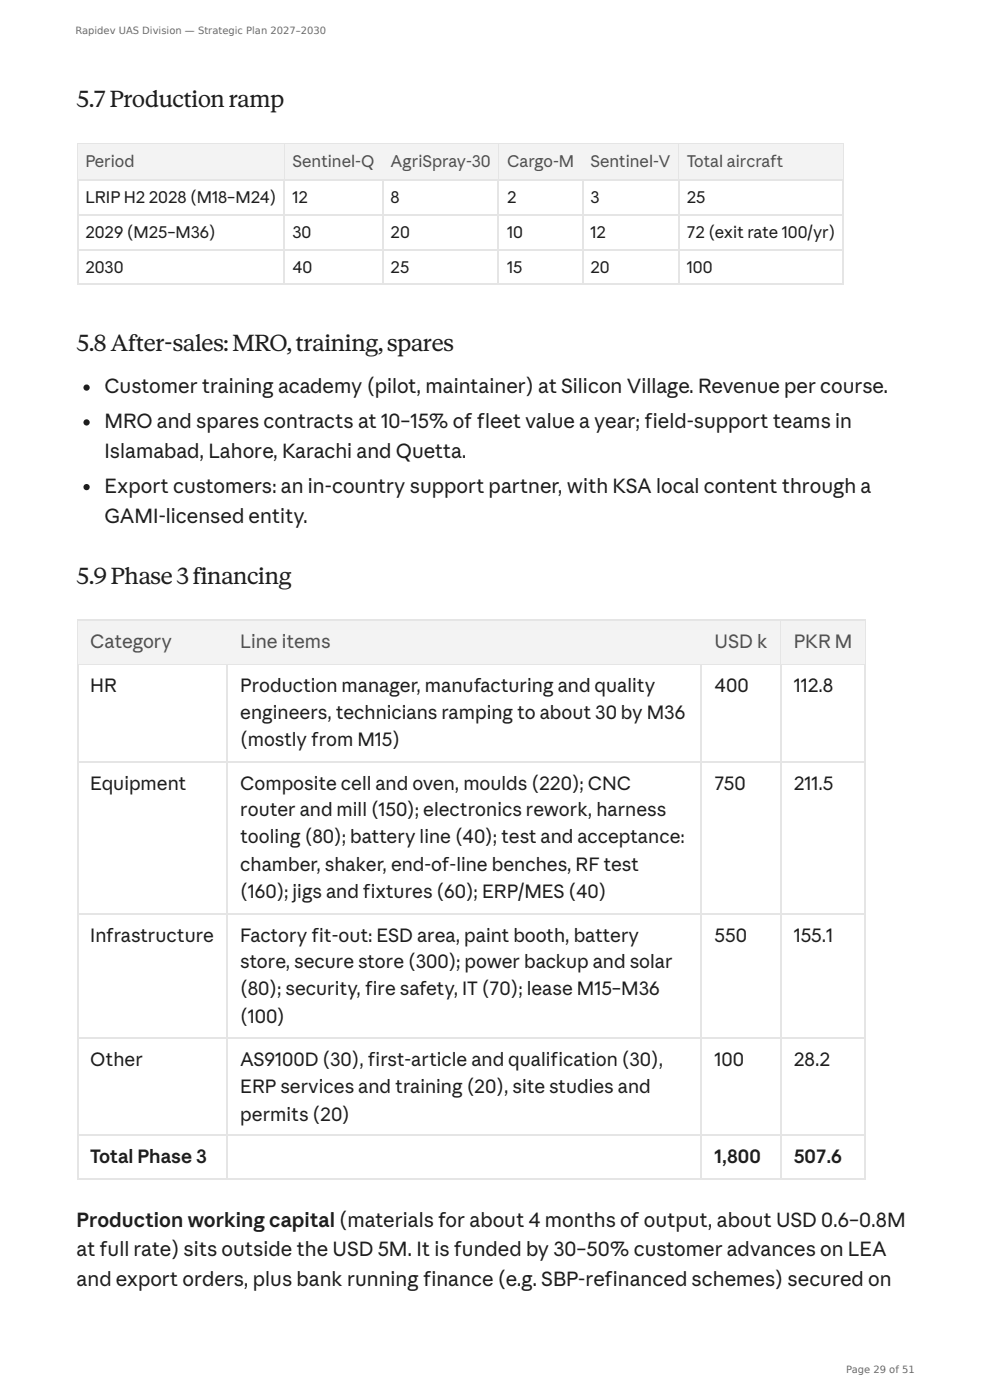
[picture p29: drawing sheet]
<svg xmlns="http://www.w3.org/2000/svg" width="210mm" height="297mm" viewBox="0 0 210 297" stroke-linecap="round" stroke-linejoin="round" font-family="sans-serif">
<defs><g id="words">
<g font-size="4.8" fill="#1f1e1d">
<text x="16.3" y="22.7">5.7Productionramp</text>
<text x="16.3" y="74.5">5.8After-sales:MRO,training,spares</text>
<text x="16.3" y="123.9">5.9Phase3financing</text>
</g>
<g font-size="4.2" fill="#1f1e1d">
<text x="22.2" y="83.5">Customer training academy (pilot, maintainer) at Silicon Village. Revenue per course.</text>
<text x="22.2" y="90.9">MRO and spares contracts at 10–15% of fleet value a year; field-support teams in</text>
<text x="22.2" y="97.2">Islamabad, Lahore, Karachi and Quetta.</text>
<text x="22.2" y="104.6">Export customers: an in-country support partner, with KSA local content through a</text>
<text x="22.2" y="111">GAMI-licensed entity.</text>
<text x="16.3" y="260.5">Production working capital (materials for about 4 months of output, about USD 0.6–0.8M</text>
<text x="16.3" y="266.9">at full rate) sits outside the USD 5M. It is funded by 30–50% customer advances on LEA</text>
<text x="16.3" y="273.2">and export orders, plus bank running finance (e.g. SBP-refinanced schemes) secured on</text>
</g>
<g font-size="4" fill="#52514e">
<text x="19.2" y="137.7">Category</text>
<text x="51" y="137.7">Line items</text>
<text x="151.8" y="137.7">USD k</text>
<text x="168.6" y="137.7">PKR M</text>
</g>
<g font-size="4" fill="#1f1e1d">
<text x="19.2" y="146.9">HR</text>
<text x="51" y="146.9">Production manager, manufacturing and quality</text>
<text x="151.8" y="146.9">400</text>
<text x="168.6" y="146.9">112.8</text>
<text x="51" y="152.7">engineers, technicians ramping to about 30 by M36</text>
<text x="51" y="158.5">(mostly from M15)</text>
<text x="19.2" y="167.8">Equipment</text>
<text x="51" y="167.8">Composite cell and oven, moulds (220); CNC</text>
<text x="151.8" y="167.8">750</text>
<text x="168.6" y="167.8">211.5</text>
<text x="51" y="173.3">router and mill (150); electronics rework, harness</text>
<text x="51" y="179.1">tooling (80); battery line (40); test and acceptance:</text>
<text x="51" y="185">chamber, shaker, end-of-line benches, RF test</text>
<text x="51" y="190.8">(160); jigs and fixtures (60); ERP/MES (40)</text>
<text x="19.2" y="200">Infrastructure</text>
<text x="51" y="200">Factory fit-out: ESD area, paint booth, battery</text>
<text x="151.8" y="200">550</text>
<text x="168.6" y="200">155.1</text>
<text x="51" y="205.6">store, secure store (300); power backup and solar</text>
<text x="51" y="211.4">(80); security, fire safety, IT (70); lease M15–M36</text>
<text x="51" y="217.2">(100)</text>
<text x="19.2" y="226.4">Other</text>
<text x="51" y="226.4">AS9100D (30), first-article and qualification (30),</text>
<text x="151.8" y="226.4">100</text>
<text x="168.6" y="226.4">28.2</text>
<text x="51" y="232.3">ERP services and training (20), site studies and</text>
<text x="51" y="238.1">permits (20)</text>
<text x="19.2" y="247">Total Phase 3</text>
<text x="151.8" y="247">1,800</text>
<text x="168.6" y="247">507.6</text>
</g>
<g font-size="3.5" fill="#52514e">
<text x="18.1" y="35.4">Period</text>
<text x="62.1" y="35.4">Sentinel-Q</text>
<text x="82.9" y="35.4">AgriSpray-30</text>
<text x="107.7" y="35.4">Cargo-M</text>
<text x="125.4" y="35.4">Sentinel-V</text>
<text x="145.8" y="35.4">Total aircraft</text>
</g>
<g font-size="3.5" fill="#1f1e1d">
<text x="18.1" y="43.1">LRIP H2</text>
<text x="31.6" y="43.1">2028 (M18–M24)</text>
<text x="62.1" y="43.1">12</text>
<text x="82.9" y="43.1">8</text>
<text x="107.7" y="43.1">2</text>
<text x="125.4" y="43.1">3</text>
<text x="145.8" y="43.1">25</text>
<text x="18.1" y="50.5">2029 (M25–M36)</text>
<text x="62.1" y="50.5">30</text>
<text x="82.9" y="50.5">20</text>
<text x="107.7" y="50.5">10</text>
<text x="125.4" y="50.5">12</text>
<text x="145.8" y="50.5">72 (exit rate 100/yr)</text>
<text x="18.1" y="57.9">2030</text>
<text x="62.1" y="57.9">40</text>
<text x="82.9" y="57.9">25</text>
<text x="107.7" y="57.9">15</text>
<text x="125.4" y="57.9">20</text>
<text x="145.8" y="57.9">100</text>
</g>
<g font-size="2.1" fill="#6b6b6b">
<text x="16" y="7.1">Rapidev UAS Division — Strategic Plan 2027–2030</text>
<text x="179.7" y="291.6">Page 29 of 51</text>
</g>
</g></defs>
<g fill="#1f1e1d">
<circle cx="18.4" cy="82.3" r=".66"/>
<circle cx="18.4" cy="89.7" r=".66"/>
<circle cx="18.4" cy="103.5" r=".66"/>
</g>
<path d="M16.4 30.5h162.7M16.4 38.2h162.7M16.5 30.4v30.1M60.4 30.4v30.1M81.3 30.4v30.1M105.8 30.4v30.1M123.8 30.4v30.1M144.1 30.4v30.1M179 30.4v30.1M16.4 45.6h162.7M16.4 53h162.7M16.4 60.4h162.7" fill="none" stroke="#e8e5dc" stroke-width=".26"/>
<g fill="#f5f3ed">
<path d="M16.6 30.7h43.7v7.4h-43.7z"/>
<path d="M60.5 30.7h20.6v7.4h-20.6z"/>
<path d="M81.3 30.7h24.5v7.4h-24.5z"/>
<path d="M106 30.7h17.7v7.4h-17.7z"/>
<path d="M123.9 30.7h20.1v7.4h-20.1z"/>
<path d="M144.2 30.7h34.7v7.4h-34.7z"/>
</g>
<path d="M16.4 131.7h167.5M16.5 131.6v118.9M48.2 131.6v118.9M148.9 131.6v118.9M165.8 131.6v118.9M183.8 131.6v118.9M16.4 141h167.5M16.4 161.8h167.5M16.4 194.1h167.5M16.4 220.5h167.5M16.4 241.1h167.5M16.4 250.3h167.5" fill="none" stroke="#e8e5dc" stroke-width=".26"/>
<g fill="#f5f3ed">
<path d="M16.6 131.9h31.6v9h-31.6z"/>
<path d="M48.4 131.9h100.4v9h-100.4z"/>
<path d="M149 131.9h16.7v9h-16.7z"/>
<path d="M165.9 131.9h17.8v9h-17.8z"/>
</g>
<use href="#words"/>
</svg>
